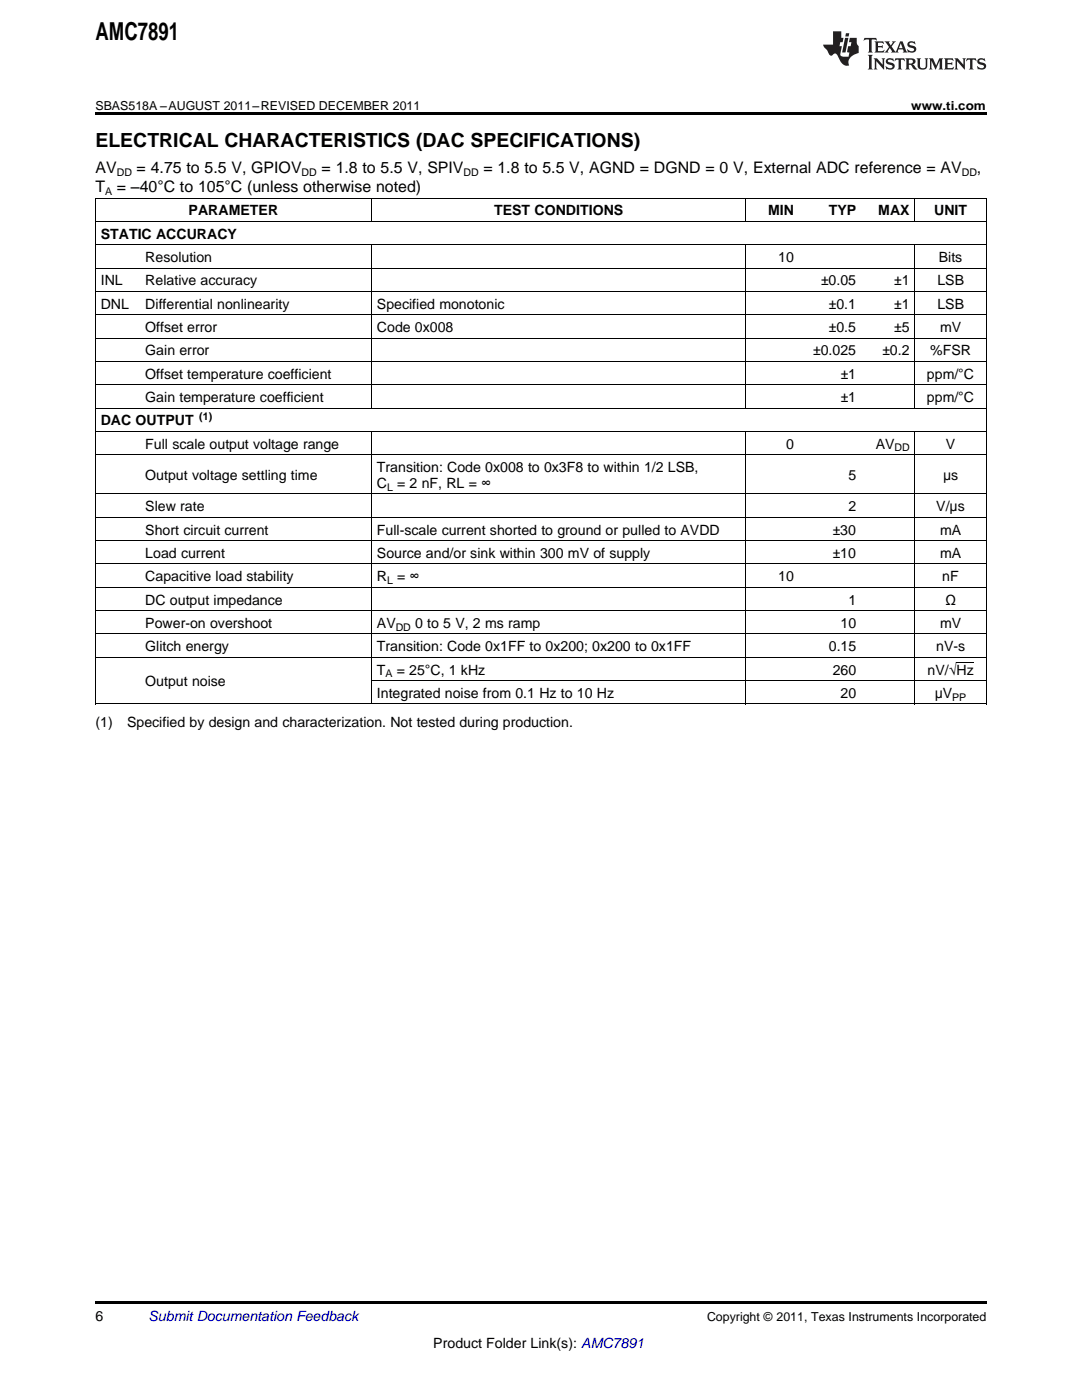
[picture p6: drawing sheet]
<svg xmlns="http://www.w3.org/2000/svg" width="216mm" height="279mm" viewBox="0 0 216 279" stroke-linecap="round" stroke-linejoin="round" font-family="sans-serif">
<defs><g id="words">
<text font-size="4.9" x="19" y="7.9">AMC7891</text>
<text font-size="3.9" x="19" y="29.3">ELECTRICAL CHARACTERISTICS (DAC SPECIFICATIONS)</text>
<g font-size="3.2">
<text x="19" y="34.4">AV</text>
<text x="27.3" y="34.4">= 4.75 to 5.5 V, GPIOV</text>
<text x="64.2" y="34.4">= 1.8 to 5.5 V, SPIV</text>
<text x="96.5" y="34.4">= 1.8 to 5.5 V, AGND = DGND = 0 V, External ADC reference = AV</text>
<text x="194.9" y="34.4">,</text>
<text x="19" y="38.3">T</text>
<text x="23.3" y="38.3">= –40°C to 105°C (unless otherwise noted)</text>
</g>
<g font-size="2.8">
<text x="20.1" y="47.6">STATIC ACCURACY</text>
<text x="37.6" y="43">PARAMETER</text>
<text x="98.6" y="43">TEST CONDITIONS</text>
<text x="153.2" y="43">MIN</text>
<text x="165.4" y="43">TYP</text>
<text x="175.3" y="43">MAX</text>
<text x="186.4" y="43">UNIT</text>
<text x="29" y="52.3">Resolution</text>
<text x="155.3" y="52.3">10</text>
<text x="187.3" y="52.3">Bits</text>
<text x="20.1" y="56.9">INL</text>
<text x="29" y="56.9">Relative accuracy</text>
<text x="163.8" y="56.9">±0.05</text>
<text x="178.4" y="56.9">±1</text>
<text x="187" y="56.9">LSB</text>
<text x="20.1" y="61.6">DNL</text>
<text x="29" y="61.6">Differential nonlinearity</text>
<text x="75.2" y="61.6">Specified monotonic</text>
<text x="165.4" y="61.6">±0.1</text>
<text x="178.4" y="61.6">±1</text>
<text x="187" y="61.6">LSB</text>
<text x="29" y="66.3">Offset error</text>
<text x="29" y="70.9">Gain error</text>
<text x="75.2" y="66.3">Code 0x008</text>
<text x="162.2" y="70.9">±0.025</text>
<text x="165.4" y="66.3">±0.5</text>
<text x="176.1" y="70.9">±0.2</text>
<text x="178.4" y="66.3">±5</text>
<text x="185.6" y="70.9">%FSR</text>
<text x="187.6" y="66.3">mV</text>
<text x="29" y="75.6">Offset temperature coefficient</text>
<text x="167.7" y="75.6">±1</text>
<text x="185" y="75.6">ppm/°C</text>
<text x="29" y="80.2">Gain temperature coefficient</text>
<text x="167.7" y="80.2">±1</text>
<text x="185" y="80.2">ppm/°C</text>
<text x="20.1" y="84.9">DAC OUTPUT</text>
<text x="29" y="89.5">Full scale output voltage range</text>
<text x="156.8" y="89.5">0</text>
<text x="174.7" y="89.5">AV</text>
<text x="188.7" y="89.5">V</text>
<text x="29" y="95.8">Output voltage settling time</text>
<text x="75.2" y="94.2">Transition: Code 0x008 to 0x3F8 to within 1/2 LSB,</text>
<text x="169.3" y="95.8">5</text>
<text x="188.2" y="95.8">µs</text>
<text x="75.2" y="97.4">C</text>
<text x="79.2" y="97.4">= 2 nF, RL = ∞</text>
<text x="29" y="102">Slew rate</text>
<text x="29" y="106.7">Short circuit current</text>
<text x="75.2" y="106.7">Full-scale current shorted to ground or pulled to AVDD</text>
<text x="166.2" y="106.7">±30</text>
<text x="169.3" y="102">2</text>
<text x="186.8" y="102">V/µs</text>
<text x="187.6" y="106.7">mA</text>
<text x="29" y="111.3">Load current</text>
<text x="75.2" y="111.3">Source and/or sink within 300 mV of supply</text>
<text x="166.2" y="111.3">±10</text>
<text x="187.6" y="111.3">mA</text>
<text x="29" y="116">Capacitive load stability</text>
<text x="75.2" y="116">R</text>
<text x="79.2" y="116">= ∞</text>
<text x="155.3" y="116">10</text>
<text x="188" y="116">nF</text>
<text x="29" y="120.7">DC output impedance</text>
<text x="29" y="125.3">Power-on overshoot</text>
<text x="75.2" y="125.3">AV</text>
<text x="82.8" y="125.3">0 to 5 V, 2 ms ramp</text>
<text x="167.7" y="125.3">10</text>
<text x="169.3" y="120.7">1</text>
<text x="187.6" y="125.3">mV</text>
<text x="188.6" y="120.7">Ω</text>
<text x="29" y="130">Glitch energy</text>
<text x="75.2" y="130">Transition: Code 0x1FF to 0x200; 0x200 to 0x1FF</text>
<text x="165.4" y="130">0.15</text>
<text x="186.8" y="130">nV-s</text>
<text x="29" y="136.9">Output noise</text>
<text x="75.2" y="134.6">T</text>
<text x="79.2" y="134.6">= 25°C, 1 kHz</text>
<text x="166.2" y="134.6">260</text>
<text x="185.1" y="134.6">nV/√Hz</text>
<text x="75.2" y="139.3">Integrated noise from 0.1 Hz to 10 Hz</text>
<text x="167.7" y="139.3">20</text>
<text x="186.5" y="139.3">µV</text>
<text x="19" y="145.1">(1)</text>
<text x="25.4" y="145.1">Specified by design and characterization. Not tested during production.</text>
<text x="19" y="263.6">6</text>
<text x="86.5" y="269">Product Folder Link(s): AMC7891</text>
</g>
<text font-size="2.8" fill="#0000c8" x="29.6" y="263.6">Submit Documentation Feedback</text>
<g font-size="2.5">
<text x="19" y="21.9">SBAS518A –AUGUST 2011–REVISED DECEMBER 2011</text>
<text x="181.8" y="21.9">www.ti.com</text>
<text x="141.1" y="263.6">Copyright © 2011, Texas Instruments Incorporated</text>
</g>
<g font-size="2.1">
<text x="23.3" y="35.1">DD</text>
<text x="60.2" y="35.1">DD</text>
<text x="92.5" y="35.1">DD</text>
<text x="191.9" y="35.1">DD</text>
<text x="21" y="38.9">A</text>
<text x="39.8" y="83.7">(1)</text>
<text x="178.5" y="90.1">DD</text>
<text x="77.2" y="97.9">L</text>
<text x="77.2" y="116.6">L</text>
<text x="79" y="125.9">DD</text>
<text x="76.9" y="135.2">A</text>
<text x="190" y="139.8">PP</text>
</g>
</g></defs>
<g fill="#231f20">
<path d="M172.5 7.6l-.1 .5 .4-.2h.6v.1v2.1l-.2 .4h.9l-.2-.4v-2.1l.1-.1h.5l.5 .2-.2-.5zM174.5 8.3l.2 .3v1.5l-.2 .4h1.8l.2-.6a1.04 1.04 0 0 1-1.3 .2v-.7h.6l.3 .2v-.6l-.3 .2h-.6v-.6l.8-.1 .4 .3-.2-.5zM176.5 8.3l.9 1.1-.9 1.1h.8l-.2-.2 .4-.7 .5 .7-.2 .2h1.5l-.2-.2 .2-.4h.9l.1 .4-.2 .2h1l-.3-.3-.7-1.9h-.5l-.9 2-.8-1 .9-1h-.8l.1 .3-.4 .5-.3-.6 .1-.2zM179.7 8.6l.4 1h-.7zM181.3 8.4a.63 .63 0 0 0-.2 .7 .63 .63 0 0 0 .6 .4l.6 .2 .1 .2a.75 .75 0 0 1-.7 .4 .75 .75 0 0 1-.6-.5l.1 .7 .1-.1a1.11 1.11 0 0 0 1.5-.6 1.13 1.13 0 0 0-1.2-.8l-.1-.4a1.04 1.04 0 0 1 1.2 .2l-.2-.5-.2 .1-.4-.2zM173.2 10.9l.2 .4v2.2l-.2 .4h1l-.3-.4v-2.2l.3-.4zM174.3 11.6l.3 .4v1.5l-.3 .4h.8l-.2-.4v-1.3l1.5 1.7v-1.9l.2-.4h-.7l.2 .4v.9l-1.1-1.3zM177 11.8a.62 .62 0 0 0-.2 .7 .62 .62 0 0 0 .6 .4l.6 .1 .1 .3a.76 .76 0 0 1-.7 .3 .76 .76 0 0 1-.7-.4l.2 .7 .1-.1a1.11 1.11 0 0 0 1.5-.6 1.13 1.13 0 0 0-1.2-.8l-.1-.4a1.04 1.04 0 0 1 1.2 .2l-.2-.6-.2 .1-.5-.1zM178.7 11.6l-.2 .6a.61 .61 0 0 1 .8-.3v1.6l-.2 .4h.9l-.2-.4v-1.6a.63 .63 0 0 1 .7 .3l-.1-.6zM180.6 11.6l.3 .4v1.5l-.3 .4h1l-.2-.2-.1-.8 .6 .2a.76 .76 0 0 0 1.2 .7l-1-1a.58 .58 0 0 0 .6-.5 .58 .58 0 0 0-.5-.6zM181.4 11.9h.1a.45 .45 0 0 1 .5 .1 .45 .45 0 0 1 .1 .5l-.8 .2zM182.9 11.6l.2 .2a2.17 2.17 0 0 0 .3 1.9 .99 .99 0 0 0 1.6-.6v-1.1l.2-.4h-.7l.2 .2a1.92 1.92 0 0 1-.2 1.8 .6 .6 0 0 1-.9-.5v-1.1l.2-.4zM185.4 11.6l.2 .4v1.5l-.2 .4h.7l-.2-.4v-1.4l.8 1.8 .8-1.8v1.4l-.2 .4h.9l-.2-.4v-1.5l.2-.4h-.8l-.6 1.5-.6-1.5zM188.4 11.6l.2 .4v1.5l-.2 .4h1.8l.1-.6a1.04 1.04 0 0 1-1.2 .1v-.6h.5l.4 .2v-.6l-.4 .2h-.5v-.7h.8l.3 .3-.1-.6zM190.5 11.6l.2 .4v1.5l-.2 .4h.7l-.2-.4v-1.3l1.5 1.7v-1.9l.2-.4h-.7l.2 .4v.9l-1.1-1.3zM192.9 11.6l-.1 .6a.61 .61 0 0 1 .7-.3l.1 1.6-.3 .4h1l-.3-.4 .1-1.6a.63 .63 0 0 1 .7 .3l-.1-.6zM195.2 11.8a.62 .62 0 0 0-.2 .7 .62 .62 0 0 0 .6 .4l.6 .1 .1 .3a.76 .76 0 0 1-.7 .3 .76 .76 0 0 1-.6-.4l.1 .7 .1-.1a1.11 1.11 0 0 0 1.6-.6 1.13 1.13 0 0 0-1.3-.8l-.1-.4a1.04 1.04 0 0 1 1.2 .2l-.1-.6-.2 .1-.5-.1z"/>
<path d="M166.2 6.3v2.6h-1.9v.4l.8 .9a.91 .91 0 0 0 1 .8 .56 .56 0 0 1 .5-.3 .56 .56 0 0 1 .5 .3l.4 .8a1.53 1.53 0 0 0 1.9 1.2 1.54 1.54 0 0 1 1-2.1l.9-.3v-1.4a1.52 1.52 0 0 1-.4-1.6h-1.3l-.2 .8h.5l-.2 .8h-.5l-.1 1v.2l.4 .1-.2 .8a1.93 1.93 0 0 1-1.6-.3l.3-1.8h-.5l.2-.8h.4l.2-.8h-.4v-1.3zM168.6 7.6l-.6 2.9h.7l.6-2.9zM168.8 6.6l-.1 .7h.6l.2-.7z"/>
</g>
<path d="M19 22.5h177.8v.5h-177.8zM19 259.7h177.8v.5h-177.8z" fill="#000"/>
<g fill="none" stroke="#000" stroke-width=".2">
<path d="M19 39.5h177.8M19.1 39.6v100.9M74.1 39.6v4.6M148.8 39.6v4.6M182.5 39.6v4.6M196.8 39.6v100.9M19 58.2h177.8M19 53.5h177.8M19 48.8h177.8M19 44.2h177.8M74.1 48.9v32.6M148.8 48.9v32.6"/>
<path d="M182.5 48.9v32.6M19 76.8h177.8M19 72.1h177.8M19 67.5h177.8M19 62.8h177.8M19 98.6h177.8M19 90.8h177.8M19 86.1h177.8M19 81.4h177.8M74.1 86.1v54.4M148.8 86.1v54.4M182.5 86.1v54.4"/>
<path d="M19 117.2h177.8M19 112.6h177.8M19 107.9h177.8M19 103.2h177.8M19 131.2h177.8M19 126.5h177.8M19 121.9h177.8M74.2 135.8h122.6M190.9 132.1h3.4M19 140.5h177.8"/>
</g>
<use href="#words"/>
</svg>
